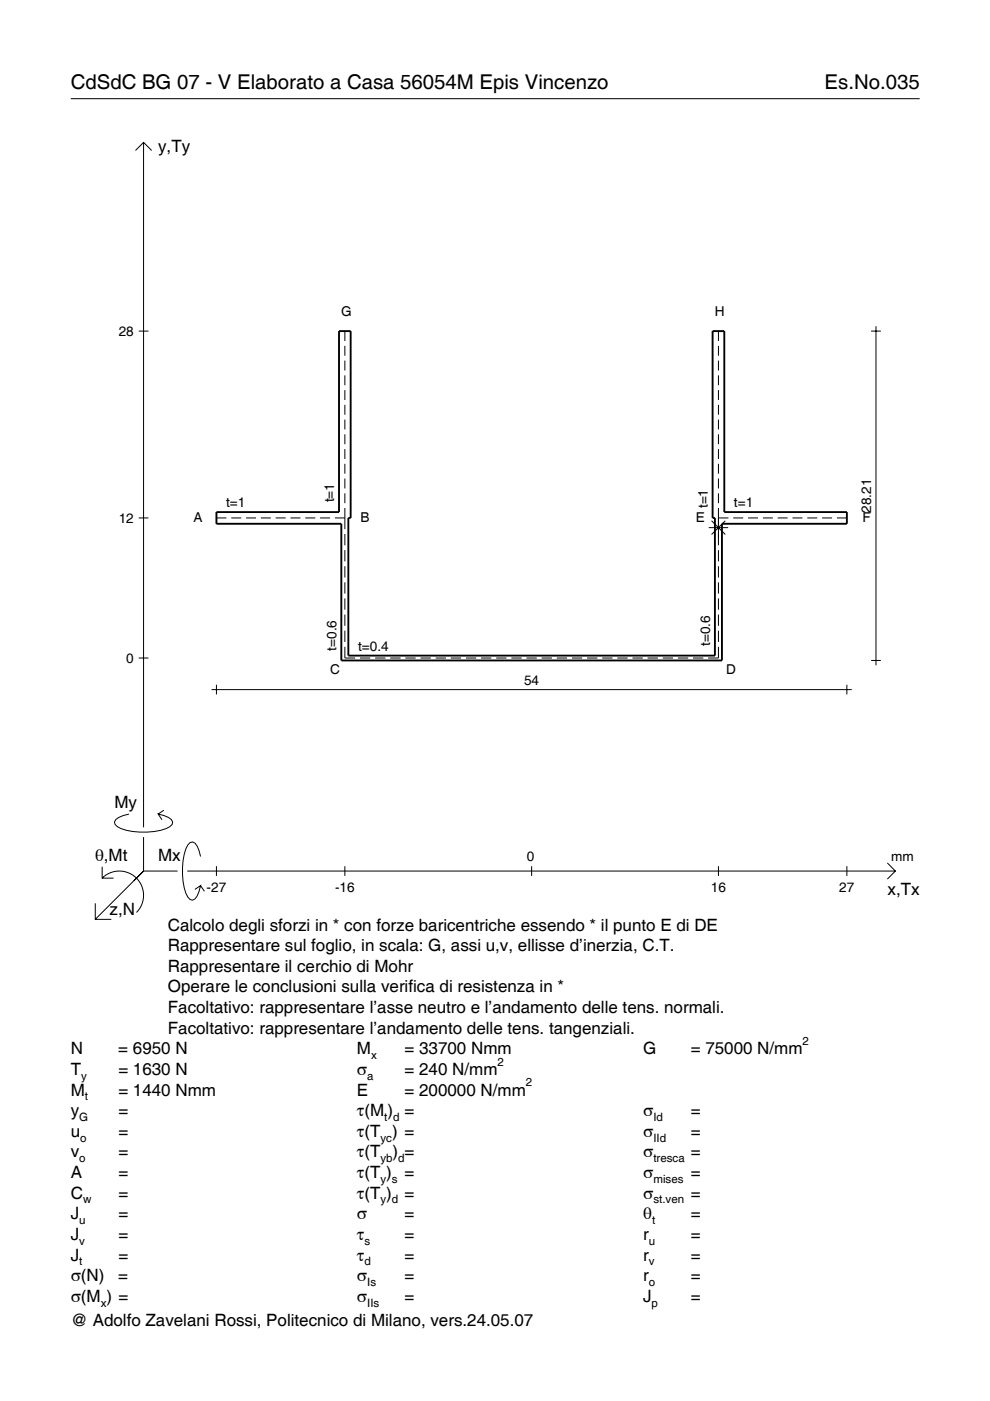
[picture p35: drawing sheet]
<svg xmlns="http://www.w3.org/2000/svg" width="210mm" height="297mm" viewBox="0 0 210 297" stroke-linecap="round" stroke-linejoin="round" font-family="sans-serif">
<defs><g id="words">
<g font-size="4.3">
<text x="15" y="18.9">CdSdC BG 07 - V Elaborato a Casa 56054M Epis Vincenzo</text>
<text x="174.8" y="18.9">Es.No.035</text>
</g>
<g font-size="3.6">
<text x="33.5" y="32.3">y,Ty</text>
<text x="24.3" y="171.3">My</text>
<text x="20.1" y="182.6">θ,Mt</text>
<text x="33.5" y="182.6">Mx</text>
<text x="188.2" y="189.8">x,Tx</text>
<text x="23.2" y="193.9">z,N</text>
<text x="35.6" y="197.3">Calcolo degli sforzi in * con forze baricentriche essendo * il punto E di DE</text>
<text x="35.6" y="201.7">Rappresentare sul foglio, in scala: G, assi u,v, ellisse d’inerzia, C.T.</text>
<text x="35.6" y="206">Rappresentare il cerchio di Mohr</text>
<text x="35.6" y="210.4">Operare le conclusioni sulla verifica di resistenza in *</text>
<text x="35.6" y="214.8">Facoltativo: rappresentare l’asse neutro e l’andamento delle tens. normali.</text>
<text x="35.6" y="219.2">Facoltativo: rappresentare l’andamento delle tens. tangenziali.</text>
<text x="15" y="223.5">N</text>
<text x="15" y="227.9">T</text>
<text x="25.1" y="223.5">= 6950 N</text>
<text x="25.1" y="227.9">= 1630 N</text>
<text x="75.7" y="227.9">σ</text>
<text x="75.7" y="223.5">M</text>
<text x="85.8" y="223.5">= 33700 Nmm</text>
<text x="85.8" y="227.9">= 240 N/mm</text>
<text x="136.4" y="223.5">G</text>
<text x="146.5" y="223.5">= 75000 N/mm</text>
<text x="15" y="232.3">M</text>
<text x="25.1" y="232.3">= 1440 Nmm</text>
<text x="75.7" y="232.3">E</text>
<text x="85.8" y="232.3">= 200000 N/mm</text>
<text x="15" y="236.7">y</text>
<text x="25.1" y="236.7">=</text>
<text x="75.7" y="236.7">τ(M ) =</text>
<text x="136.4" y="236.7">σ</text>
<text x="146.5" y="236.7">=</text>
<text x="15" y="241">u</text>
<text x="15" y="245.4">v</text>
<text x="25.1" y="241">=</text>
<text x="25.1" y="245.4">=</text>
<text x="75.7" y="241">τ(T ) =</text>
<text x="75.7" y="245.4">τ(T</text>
<text x="83.3" y="245.4">) =</text>
<text x="136.4" y="241">σ</text>
<text x="136.4" y="245.4">σ</text>
<text x="146.5" y="241">=</text>
<text x="146.5" y="245.4">=</text>
<text x="15" y="249.8">A</text>
<text x="25.1" y="249.8">=</text>
<text x="75.7" y="249.8">τ(T )</text>
<text x="85.8" y="249.8">=</text>
<text x="136.4" y="249.8">σ</text>
<text x="146.5" y="249.8">=</text>
<text x="15" y="254.2">C</text>
<text x="25.1" y="254.2">=</text>
<text x="75.7" y="254.2">τ(T )</text>
<text x="85.8" y="254.2">=</text>
<text x="136.4" y="254.2">σ</text>
<text x="146.5" y="254.2">=</text>
<text x="15" y="258.5">J</text>
<text x="15" y="262.9">J</text>
<text x="25.1" y="258.5">=</text>
<text x="25.1" y="262.9">=</text>
<text x="75.7" y="258.5">σ</text>
<text x="75.7" y="262.9">τ</text>
<text x="85.8" y="258.5">=</text>
<text x="85.8" y="262.9">=</text>
<text x="136.4" y="258.5">θ</text>
<text x="136.4" y="262.9">r</text>
<text x="146.5" y="258.5">=</text>
<text x="146.5" y="262.9">=</text>
<text x="15" y="267.3">J</text>
<text x="25.1" y="267.3">=</text>
<text x="75.7" y="267.3">τ</text>
<text x="85.8" y="267.3">=</text>
<text x="136.4" y="267.3">r</text>
<text x="146.5" y="267.3">=</text>
<text x="15" y="271.7">σ(N)</text>
<text x="25.1" y="271.7">=</text>
<text x="75.7" y="271.7">σ</text>
<text x="85.8" y="271.7">=</text>
<text x="136.4" y="271.7">r</text>
<text x="146.5" y="271.7">=</text>
<text x="15" y="281.2">@ Adolfo Zavelani Rossi, Politecnico di Milano, vers.24.05.07</text>
<text x="15" y="276">σ(M ) =</text>
<text x="75.7" y="276">σ</text>
<text x="85.8" y="276">=</text>
<text x="136.4" y="276">J</text>
<text x="146.5" y="276">=</text>
</g>
<g font-size="2.9">
<text x="25.2" y="71.2">28</text>
<text x="72.4" y="67">G</text>
<text x="151.6" y="67">H</text>
<text x="47.9" y="107.5">t=1</text>
<text x="70.8" y="106.5" transform="rotate(-90 70.8 106.5)">t=1</text>
<text x="150.1" y="107.8" transform="rotate(-90 150.1 107.8)">t=1</text>
<text x="155.6" y="107.5">t=1</text>
<text x="25.2" y="110.8">12</text>
<text x="41.1" y="110.7">A</text>
<text x="76.4" y="110.7">B</text>
<text x="147.5" y="110.7">E</text>
<text x="182.9" y="110.7">F</text>
<text x="184.7" y="108.7" transform="rotate(-90 184.7 108.7)">28.21</text>
<text x="71.3" y="138" transform="rotate(-90 71.3 138)">t=0.6</text>
<text x="75.9" y="138">t=0.4</text>
<text x="150.6" y="136.9" transform="rotate(-90 150.6 136.9)">t=0.6</text>
<text x="26.8" y="140.5">0</text>
<text x="70" y="142.8">C</text>
<text x="154" y="142.8">D</text>
<text x="111.1" y="145.2">54</text>
<text x="111.7" y="182.6">0</text>
<text x="189" y="182.6">mm</text>
<text x="43.8" y="189.1">-27</text>
<text x="71" y="189.1">-16</text>
<text x="150.7" y="189.1">16</text>
<text x="178" y="189.1">27</text>
</g>
<g font-size="2.4">
<text x="170.2" y="221.5">2</text>
<text x="78.7" y="224.5">x</text>
<text x="105.5" y="225.9">2</text>
<text x="17.2" y="228.9">y</text>
<text x="18" y="233.3">t</text>
<text x="77.9" y="228.9">a</text>
<text x="111.5" y="230.3">2</text>
<text x="16.8" y="237.7">G</text>
<text x="81.5" y="237.7">t d</text>
<text x="138.5" y="237.7">Id</text>
<text x="17" y="242">o</text>
<text x="80.7" y="242">yc</text>
<text x="138.5" y="242">IId</text>
<text x="16.8" y="246.4">o</text>
<text x="80.7" y="246.4">yb d</text>
<text x="80.7" y="250.8">y s</text>
<text x="138.5" y="246.4">tresca</text>
<text x="138.5" y="250.8">mises</text>
<text x="17.6" y="255.2">w</text>
<text x="80.7" y="255.2">y d</text>
<text x="138.5" y="255.2">st.ven</text>
<text x="16.8" y="259.5">u</text>
<text x="16.8" y="263.9">v</text>
<text x="77.3" y="263.9">s</text>
<text x="137.6" y="263.9">u</text>
<text x="138.2" y="259.5">t</text>
<text x="16.8" y="268.3">t</text>
<text x="77.3" y="268.3">d</text>
<text x="137.6" y="268.3">v</text>
<text x="77.9" y="272.7">Is</text>
<text x="137.6" y="272.7">o</text>
<text x="21.4" y="277">x</text>
<text x="77.9" y="277">IIs</text>
<text x="138.2" y="277">p</text>
</g>
</g></defs>
<g fill="none" stroke="#000" stroke-width=".21">
<path d="M15 20.9h180M28.7 31.9l1.7-1.7 1.8 1.7M30.4 30.2v145.2M29.4 70.2h2.1M73.1 70.2v2.1M73.1 73.3v2.1M73.1 76.5v2.1M73.1 79.6v2.1M152.3 70.2v2.1M152.3 73.3v2.1M152.3 76.5v2.1M152.3 79.6v2.1"/>
<path d="M184.7 70.2h2.1M185.7 69.2v71.9M73.1 82.7v2.1M73.1 85.8v2.1M73.1 89v2.1M73.1 92.1v2.1M73.1 95.2v2.1M73.1 98.3v2.1M152.3 82.7v2.1M152.3 85.8v2.1M152.3 89v2.1M152.3 92.1v2.1"/>
<path d="M152.3 95.2v2.1M152.3 98.3v2.1M29.4 109.8h2.1M45.9 109.8h2.1M49 109.8h2.1M52.2 109.8h2.1M55.3 109.8h2.1M58.4 109.8h2.2M61.6 109.8h2.1M64.7 109.8h2.1M67.9 109.8h2.1M71 109.8h2.1"/>
<path d="M73.1 101.5v2.1M73.1 104.6v2.1M73.1 107.7v4.5M73.1 113.2v2.4M73.1 116.6v2.4M150.3 111.9h4.1M150.9 110.4l2.9 2.9M152.3 109.8h2.1M152.3 101.5v2.1M152.3 104.6v2.1M152.3 107.7v7.9M152.3 116.6v2.4"/>
<path d="M153.8 110.4l-2.9 2.9M155.5 109.8h2.1M158.6 109.8h2.1M161.7 109.8h2.2M164.9 109.8h2.1M168 109.8h2.1M171.2 109.8h2.1M174.3 109.8h2.1M177.4 109.8h2.2M29.4 139.5h2.1M73.1 137.1v2.4h2.2M73.1 120.1v2.3"/>
<path d="M73.1 123.5v2.4M73.1 126.9v2.4M73.1 130.3v2.4M73.1 133.7v2.4M76.3 139.5h2.2M79.5 139.5h2.2M82.7 139.5h2.2M85.9 139.5h2.2M89.2 139.5h2.1M92.4 139.5h2.1M95.6 139.5h2.2M98.8 139.5h2.2"/>
<path d="M102 139.5h2.2M105.2 139.5h2.2M108.4 139.5h2.2M111.6 139.5h2.2M114.8 139.5h2.2M118 139.5h2.2M121.3 139.5h2.1M124.5 139.5h2.1M127.7 139.5h2.2M130.9 139.5h2.2M134.1 139.5h2.2M137.3 139.5h2.2"/>
<path d="M140.5 139.5h2.2M143.7 139.5h2.2M146.9 139.5h2.2M152.3 137.1v2.4h-2.2M152.3 120.1v2.3M152.3 123.5v2.4M152.3 126.9v2.4M152.3 130.3v2.4M152.3 133.7v2.4M44.9 146.2h135.7M45.9 145.2v2M179.6 145.2v2"/>
<path d="M184.7 140h2.1M27.3 172.6a3.6 3.6 0 0 0-3 1.7l.1 .5a5.7 5.7 0 0 0 3.8 1.5 13.3 13.3 0 0 0 7.8-1l.5-.5 .1-.5a3.6 3.6 0 0 0-3.1-1.7l.8 1.2M30.4 177.5v7.2M34.7 171.8l-1.2 .8M20.2 191.5v3.4h3.4M21.7 186.2a5.1 5.1 0 0 1 7.2 0 5.1 5.1 0 0 1 0 7.3M21.7 183.8v2.4h2.4M30.4 184.7l-10.2 10.2M30.4 184.7l-2 2M30.4 184.7h7.2M39.7 184.7h150.1M42.5 181.6a3.6 3.6 0 0 0-1.7-3.1l-.5 .1a5.7 5.7 0 0 0-1.5 3.8 13.3 13.3 0 0 0 1 7.8l.5 .5 .5 .2a3.6 3.6 0 0 0 1.7-3.1l-1.2 .8"/>
<path d="M42.5 187.8l.8 1.2M45.9 183.7v2M73.1 183.7v2M112.7 183.7v2M152.3 183.7v2M179.6 183.7v2M188.1 183l1.7 1.7-1.7 1.7"/>
</g>
<path d="M71.9 70.2h2.4v39.6h-.4v29.2h77.7v-29.2h-.5v-39.6h2.5v38.4h26v2.5h-26.5v28.9h-80.7v-28.9h-26.5v-2.5h26z" fill="none" stroke="#000" stroke-width=".4"/>
<use href="#words"/>
</svg>
